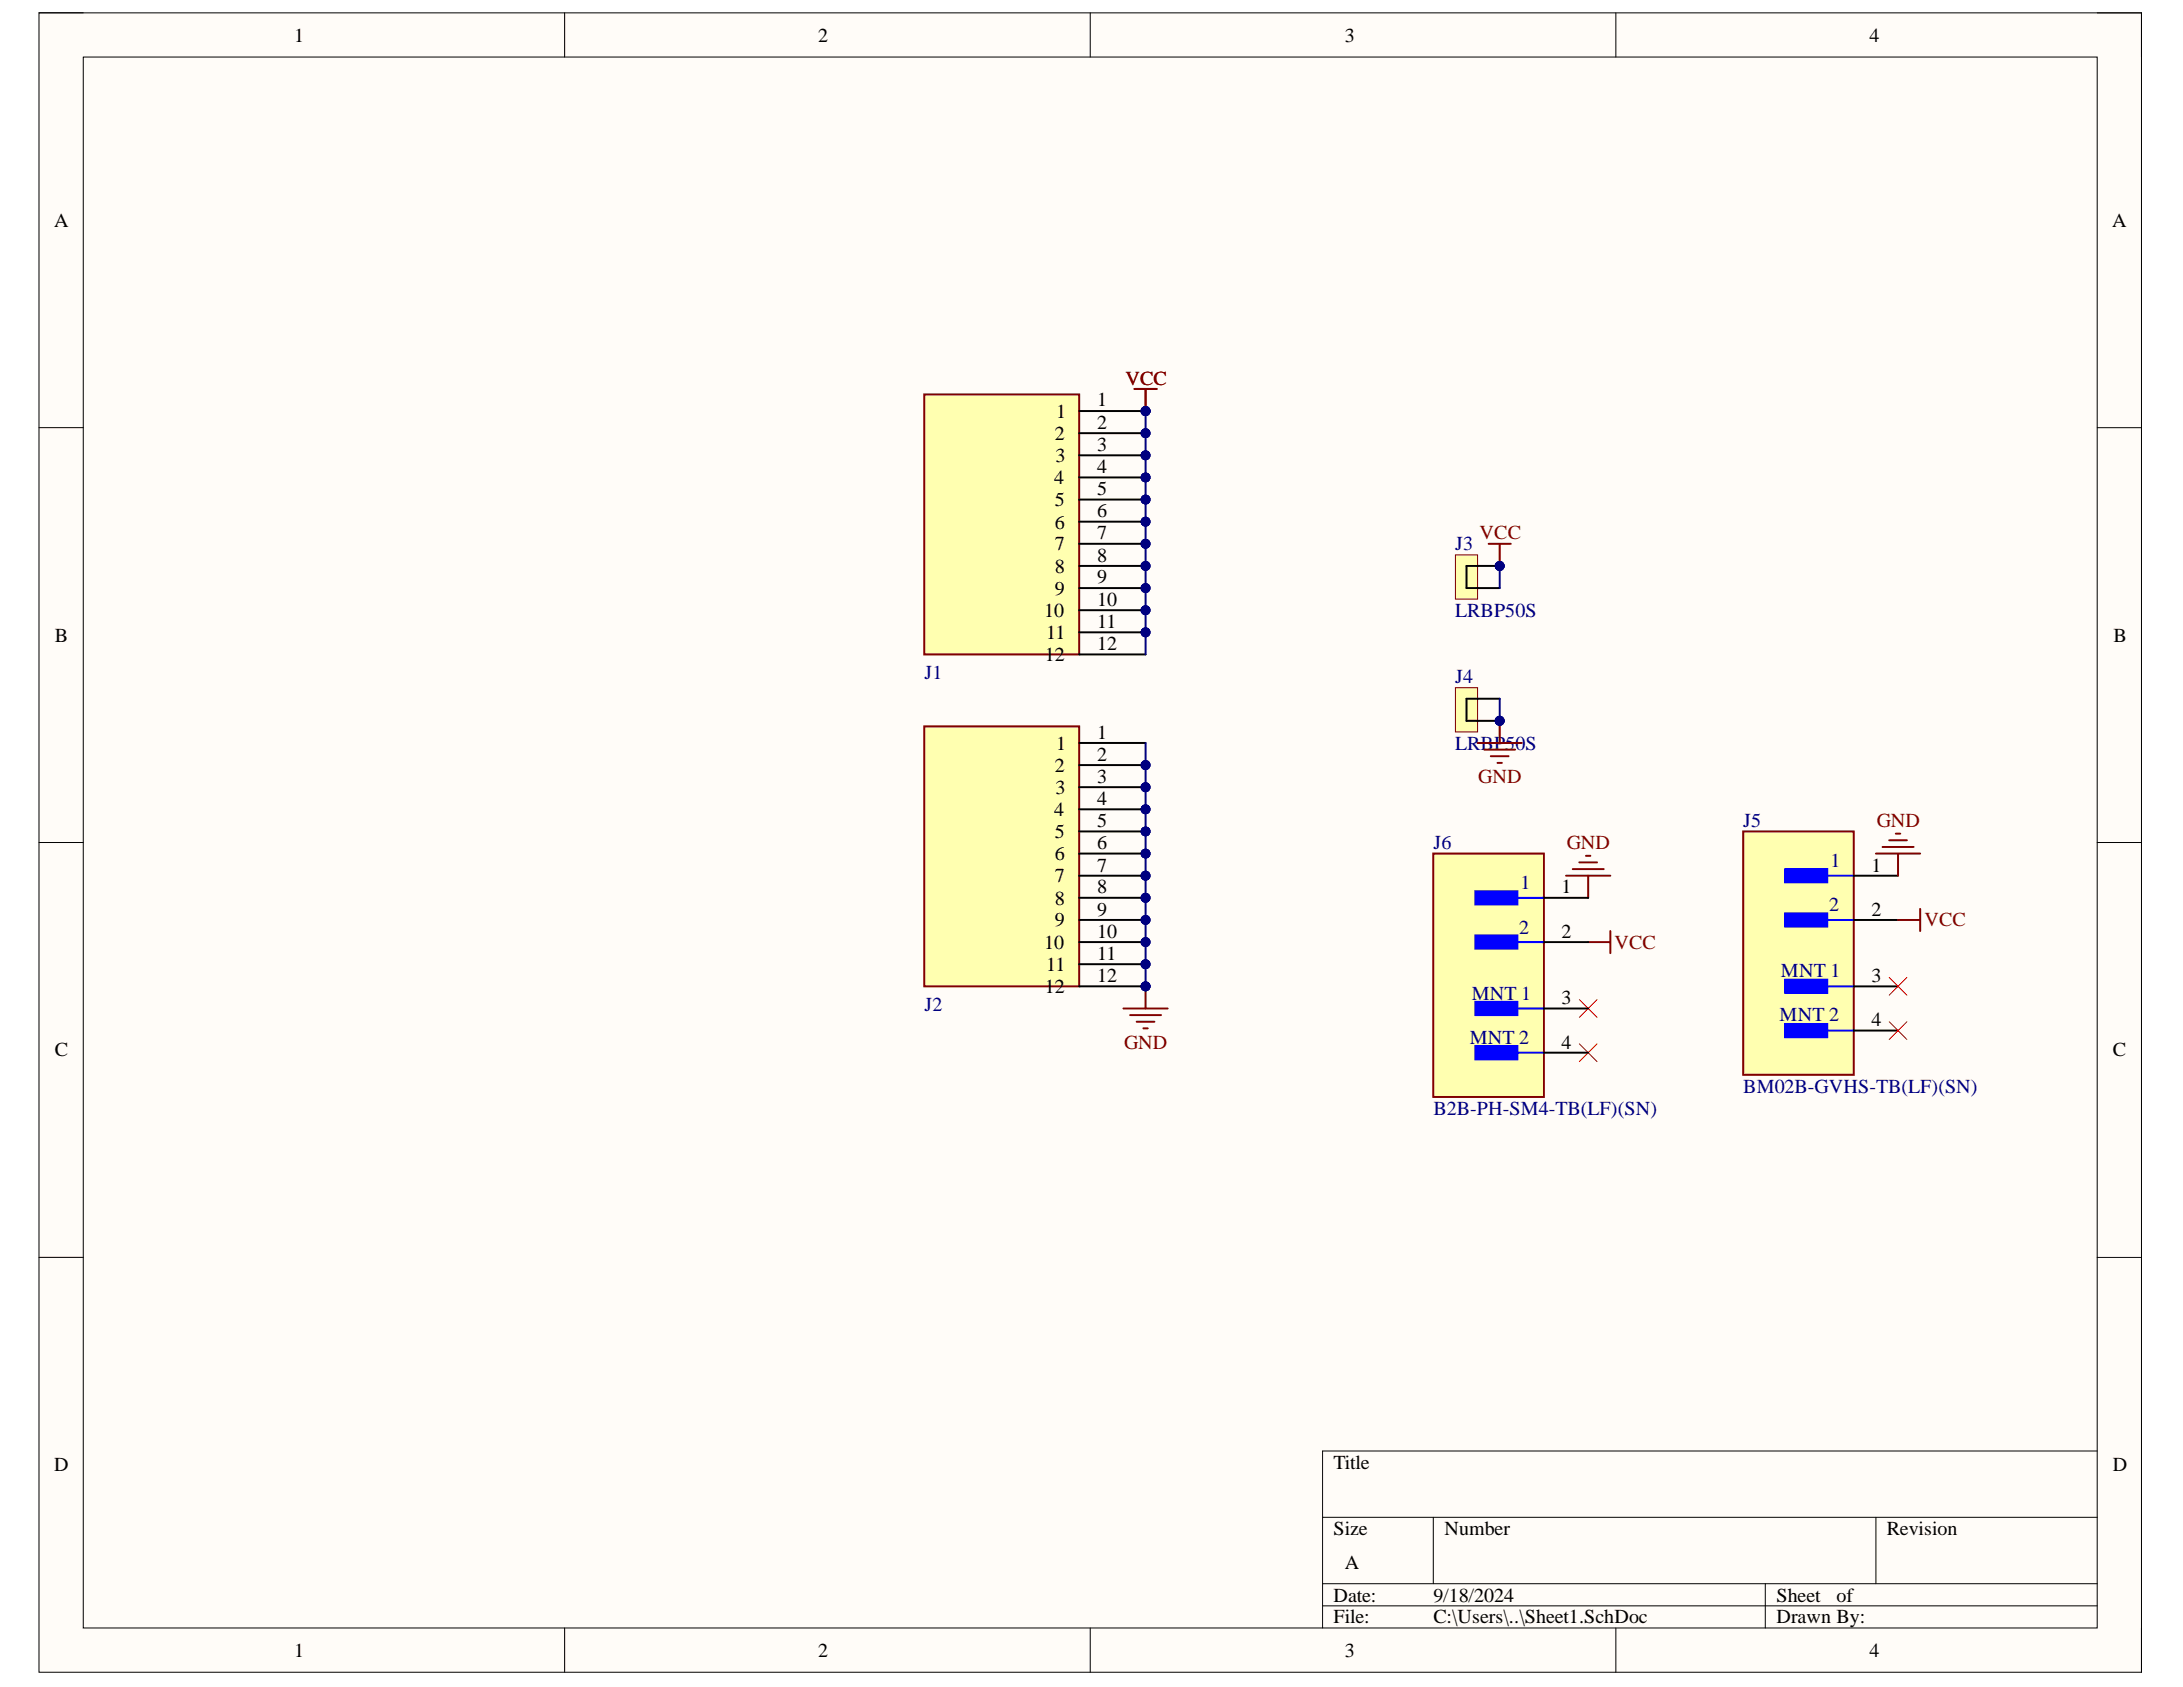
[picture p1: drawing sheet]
<svg xmlns="http://www.w3.org/2000/svg" width="279mm" height="216mm" viewBox="0 0 279 216" stroke-linecap="round" stroke-linejoin="round" font-family="sans-serif">
<defs><g id="words">
<g font-size="2.5">
<text x="37.6" y="5.3">1</text>
<text x="104.7" y="5.3">2</text>
<text x="172.1" y="5.3">3</text>
<text x="239.3" y="5.3">4</text>
<text x="6.9" y="29">A</text>
<text x="270.3" y="29">A</text>
<text x="135.2" y="53.4">1</text>
<text x="140.4" y="52">1</text>
<text x="135" y="56.3">2</text>
<text x="135.1" y="59.1">3</text>
<text x="140.4" y="54.9">2</text>
<text x="140.4" y="57.7">3</text>
<text x="134.9" y="62">4</text>
<text x="135" y="64.8">5</text>
<text x="140.4" y="60.5">4</text>
<text x="140.4" y="63.3">5</text>
<text x="135" y="67.7">6</text>
<text x="135" y="70.4">7</text>
<text x="140.4" y="66.2">6</text>
<text x="140.4" y="69">7</text>
<text x="140.4" y="71.9">8</text>
<text x="135" y="73.3">8</text>
<text x="135" y="76.1">9</text>
<text x="140.4" y="74.7">9</text>
<text x="140.4" y="77.5">10</text>
<text x="7" y="82.1">B</text>
<text x="133.6" y="79">10</text>
<text x="133.9" y="81.8">11</text>
<text x="140.4" y="80.3">11</text>
<text x="140.4" y="83.2">12</text>
<text x="270.5" y="82.1">B</text>
<text x="133.7" y="84.6">12</text>
<text x="135.2" y="96">1</text>
<text x="140.4" y="94.5">1</text>
<text x="135" y="98.8">2</text>
<text x="135.1" y="101.6">3</text>
<text x="140.4" y="97.3">2</text>
<text x="140.4" y="100.2">3</text>
<text x="134.9" y="104.4">4</text>
<text x="135" y="107.3">5</text>
<text x="140.4" y="103">4</text>
<text x="140.4" y="105.9">5</text>
<text x="135" y="110.1">6</text>
<text x="135" y="112.9">7</text>
<text x="140.4" y="108.7">6</text>
<text x="140.4" y="111.5">7</text>
<text x="239.5" y="111.5">1</text>
<text x="135" y="115.8">8</text>
<text x="135" y="118.6">9</text>
<text x="140.4" y="114.3">8</text>
<text x="140.4" y="117.2">9</text>
<text x="140.4" y="120">10</text>
<text x="199.9" y="114.3">1</text>
<text x="199.9" y="120">2</text>
<text x="239.5" y="117.2">2</text>
<text x="133.6" y="121.4">10</text>
<text x="133.9" y="124.2">11</text>
<text x="140.4" y="122.9">11</text>
<text x="140.4" y="125.7">12</text>
<text x="239.5" y="125.7">3</text>
<text x="133.7" y="127.1">12</text>
<text x="199.9" y="128.5">3</text>
<text x="239.5" y="131.3">4</text>
<text x="7" y="135.2">C</text>
<text x="199.9" y="134.2">4</text>
<text x="270.4" y="135.2">C</text>
<text x="6.9" y="188.3">D</text>
<text x="170.7" y="188">Title</text>
<text x="270.4" y="188.3">D</text>
<text x="170.7" y="196.4">Size</text>
<text x="184.9" y="196.4">Number</text>
<text x="241.5" y="196.4">Revision</text>
<text x="172.1" y="200.7">A</text>
<text x="170.7" y="205">Date:</text>
<text x="170.7" y="207.8">File:</text>
<text x="183.5" y="205">9/18/2024</text>
<text x="183.5" y="207.8">C:\Users\..\Sheet1.SchDoc</text>
<text x="227.4" y="205">Sheet</text>
<text x="227.4" y="207.8">Drawn By:</text>
<text x="235" y="205">of</text>
<text x="37.6" y="212.1">1</text>
<text x="104.7" y="212.1">2</text>
<text x="172.1" y="212.1">3</text>
<text x="239.3" y="212.1">4</text>
</g>
<g font-size="2.5" fill="#800000">
<text x="144" y="49.2">VCC</text>
<text x="189.4" y="69">VCC</text>
<text x="189.2" y="100.2">GND</text>
<text x="240.2" y="105.9">GND</text>
<text x="200.5" y="108.7">GND</text>
<text x="246.3" y="118.6">VCC</text>
<text x="206.6" y="121.4">VCC</text>
<text x="143.9" y="134.2">GND</text>
</g>
<g font-size="2.5" fill="#000080">
<text x="186.2" y="70.4">J3</text>
<text x="186.2" y="79">LRBP50S</text>
<text x="118.3" y="86.8">J1</text>
<text x="186.2" y="87.4">J4</text>
<text x="186.2" y="96">LRBP50S</text>
<text x="223.1" y="105.9">J5</text>
<text x="183.5" y="108.7">J6</text>
<text x="194.6" y="113.8">1</text>
<text x="234.3" y="110.9">1</text>
<text x="194.5" y="119.5">2</text>
<text x="234.1" y="116.6">2</text>
<text x="227.9" y="125.1">MNT 1</text>
<text x="118.3" y="129.4">J2</text>
<text x="188.4" y="127.9">MNT 1</text>
<text x="227.8" y="130.7">MNT 2</text>
<text x="188.1" y="133.6">MNT 2</text>
<text x="183.5" y="142.6">B2B-PH-SM4-TB(LF)(SN)</text>
<text x="223.1" y="139.9">BM02B-GVHS-TB(LF)(SN)</text>
</g>
</g></defs>
<path d="M5 1.6h269.1v212.4h-269.1z" fill-rule="evenodd" fill="#fffcf8"/>
<path d="M5 1.6h269.1v212.4h-269.1z" fill="none" stroke="#000" stroke-width=".13"/>
<path d="M10.7 7.3h257.7v201h-257.7z" fill-rule="evenodd" fill="#fffcf8"/>
<g fill="none" stroke="#000" stroke-width=".13">
<path d="M5 1.6h5.7M10.7 7.3h257.7v201h-257.7zM72.3 1.6v5.7M139.5 1.6v5.7M206.8 1.6v5.7M268.4 1.6h5.7v5.7M5 54.7h5.7M268.4 54.7h5.7M5 107.8h5.7M268.4 107.8h5.7M5 160.9h5.7M268.4 160.9h5.7"/>
<path d="M169.3 194.2h99.1M183.4 194.2v8.5M240.1 194.2v8.5M268.4 185.7h-99.1v22.6M72.3 208.3v5.7M139.5 208.3v5.7M169.3 202.7h99.1M169.3 205.5h99.1M206.8 208.3v5.7M225.9 202.7v5.6M274.1 208.3v5.7"/>
</g>
<path d="M145.2 49.8h2.8M146.6 49.8v2.8" fill="none" stroke="#800000" stroke-width=".25"/>
<circle cx="146.6" cy="52.6" r=".57" fill="#000080"/>
<circle cx="146.6" cy="52.6" r=".57" fill="none" stroke="#000080" stroke-width=".13"/>
<path d="M145.2 49.8h2.8M146.6 49.8v2.8" fill="none" stroke="#800000" stroke-width=".25"/>
<circle cx="146.6" cy="52.6" r=".57" fill="#000080"/>
<circle cx="146.6" cy="52.6" r=".57" fill="none" stroke="#000080" stroke-width=".13"/>
<path d="M143.8 129.1h5.6M144.6 129.9h4M145.5 130.8h2.3M146.3 131.6h.6M146.6 126.2v2.9" fill="none" stroke="#800000" stroke-width=".25"/>
<circle cx="146.6" cy="126.2" r=".57" fill="#000080"/>
<circle cx="146.6" cy="126.2" r=".57" fill="none" stroke="#000080" stroke-width=".13"/>
<circle cx="191.9" cy="72.4" r=".57" fill="#000080"/>
<circle cx="191.9" cy="72.4" r=".57" fill="none" stroke="#000080" stroke-width=".13"/>
<path d="M186.3 71h2.8v5.7h-2.8z" fill-rule="evenodd" fill="#ffffb0"/>
<path d="M186.3 71h2.8v5.7h-2.8z" fill="none" stroke="#800000" stroke-width=".13"/>
<path d="M189.1 72.4h2.8" fill="none" stroke="#000" stroke-width=".25"/>
<circle cx="191.9" cy="72.4" r=".57" fill="#000080"/>
<circle cx="191.9" cy="72.4" r=".57" fill="none" stroke="#000080" stroke-width=".13"/>
<path d="M189.1 72.4h-1.4v2.9h4.2" fill="none" stroke="#000" stroke-width=".25"/>
<circle cx="191.9" cy="92.3" r=".57" fill="#000080"/>
<circle cx="191.9" cy="92.3" r=".57" fill="none" stroke="#000080" stroke-width=".13"/>
<path d="M186.3 88h2.8v5.7h-2.8z" fill-rule="evenodd" fill="#ffffb0"/>
<path d="M186.3 88h2.8v5.7h-2.8z" fill="none" stroke="#800000" stroke-width=".13"/>
<path d="M189.1 89.4h2.8M189.1 92.3h2.8" fill="none" stroke="#000" stroke-width=".25"/>
<circle cx="191.9" cy="92.3" r=".57" fill="#000080"/>
<circle cx="191.9" cy="92.3" r=".57" fill="none" stroke="#000080" stroke-width=".13"/>
<path d="M189.1 89.4h-1.4v2.9h1.4" fill="none" stroke="#000" stroke-width=".25"/>
<path d="M189.1 95.1h5.7M190 95.9h3.9M190.8 96.8h2.3M191.7 97.6h.5M191.9 92.3v2.8" fill="none" stroke="#800000" stroke-width=".25"/>
<circle cx="191.9" cy="92.3" r=".57" fill="#000080"/>
<circle cx="191.9" cy="92.3" r=".57" fill="none" stroke="#000080" stroke-width=".13"/>
<path d="M190.5 69.6h2.9M191.9 69.6v2.8" fill="none" stroke="#800000" stroke-width=".25"/>
<circle cx="191.9" cy="72.4" r=".57" fill="#000080"/>
<circle cx="191.9" cy="72.4" r=".57" fill="none" stroke="#000080" stroke-width=".13"/>
<circle cx="146.6" cy="52.6" r=".57" fill="#000080"/>
<circle cx="146.6" cy="52.6" r=".57" fill="none" stroke="#000080" stroke-width=".13"/>
<circle cx="146.6" cy="55.4" r=".57" fill="#000080"/>
<circle cx="146.6" cy="55.4" r=".57" fill="none" stroke="#000080" stroke-width=".13"/>
<circle cx="146.6" cy="58.3" r=".57" fill="#000080"/>
<circle cx="146.6" cy="58.3" r=".57" fill="none" stroke="#000080" stroke-width=".13"/>
<circle cx="146.6" cy="61.1" r=".57" fill="#000080"/>
<circle cx="146.6" cy="61.1" r=".57" fill="none" stroke="#000080" stroke-width=".13"/>
<circle cx="146.6" cy="63.9" r=".57" fill="#000080"/>
<circle cx="146.6" cy="63.9" r=".57" fill="none" stroke="#000080" stroke-width=".13"/>
<circle cx="146.6" cy="66.8" r=".57" fill="#000080"/>
<circle cx="146.6" cy="66.8" r=".57" fill="none" stroke="#000080" stroke-width=".13"/>
<circle cx="146.6" cy="69.6" r=".57" fill="#000080"/>
<circle cx="146.6" cy="69.6" r=".57" fill="none" stroke="#000080" stroke-width=".13"/>
<circle cx="146.6" cy="72.4" r=".57" fill="#000080"/>
<circle cx="146.6" cy="72.4" r=".57" fill="none" stroke="#000080" stroke-width=".13"/>
<circle cx="146.6" cy="75.3" r=".57" fill="#000080"/>
<circle cx="146.6" cy="75.3" r=".57" fill="none" stroke="#000080" stroke-width=".13"/>
<circle cx="146.6" cy="78.1" r=".57" fill="#000080"/>
<circle cx="146.6" cy="78.1" r=".57" fill="none" stroke="#000080" stroke-width=".13"/>
<circle cx="146.6" cy="80.9" r=".57" fill="#000080"/>
<circle cx="146.6" cy="80.9" r=".57" fill="none" stroke="#000080" stroke-width=".13"/>
<path d="M118.3 50.5h19.8v33.3h-19.8z" fill-rule="evenodd" fill="#ffffb0"/>
<path d="M118.3 50.5h19.8v33.3h-19.8z" fill="none" stroke="#800000" stroke-width=".25"/>
<path d="M138.1 52.6h8.5" fill="none" stroke="#000" stroke-width=".25"/>
<circle cx="146.6" cy="52.6" r=".57" fill="#000080"/>
<circle cx="146.6" cy="52.6" r=".57" fill="none" stroke="#000080" stroke-width=".13"/>
<path d="M138.1 55.4h8.5" fill="none" stroke="#000" stroke-width=".25"/>
<circle cx="146.6" cy="55.4" r=".57" fill="#000080"/>
<circle cx="146.6" cy="55.4" r=".57" fill="none" stroke="#000080" stroke-width=".13"/>
<path d="M138.1 58.3h8.5" fill="none" stroke="#000" stroke-width=".25"/>
<circle cx="146.6" cy="58.3" r=".57" fill="#000080"/>
<circle cx="146.6" cy="58.3" r=".57" fill="none" stroke="#000080" stroke-width=".13"/>
<path d="M138.1 61.1h8.5" fill="none" stroke="#000" stroke-width=".25"/>
<circle cx="146.6" cy="61.1" r=".57" fill="#000080"/>
<circle cx="146.6" cy="61.1" r=".57" fill="none" stroke="#000080" stroke-width=".13"/>
<path d="M138.1 63.9h8.5" fill="none" stroke="#000" stroke-width=".25"/>
<circle cx="146.6" cy="63.9" r=".57" fill="#000080"/>
<circle cx="146.6" cy="63.9" r=".57" fill="none" stroke="#000080" stroke-width=".13"/>
<path d="M138.1 66.8h8.5" fill="none" stroke="#000" stroke-width=".25"/>
<circle cx="146.6" cy="66.8" r=".57" fill="#000080"/>
<circle cx="146.6" cy="66.8" r=".57" fill="none" stroke="#000080" stroke-width=".13"/>
<path d="M138.1 69.6h8.5" fill="none" stroke="#000" stroke-width=".25"/>
<circle cx="146.6" cy="69.6" r=".57" fill="#000080"/>
<circle cx="146.6" cy="69.6" r=".57" fill="none" stroke="#000080" stroke-width=".13"/>
<path d="M138.1 72.4h8.5" fill="none" stroke="#000" stroke-width=".25"/>
<circle cx="146.6" cy="72.4" r=".57" fill="#000080"/>
<circle cx="146.6" cy="72.4" r=".57" fill="none" stroke="#000080" stroke-width=".13"/>
<path d="M138.1 75.3h8.5" fill="none" stroke="#000" stroke-width=".25"/>
<circle cx="146.6" cy="75.3" r=".57" fill="#000080"/>
<circle cx="146.6" cy="75.3" r=".57" fill="none" stroke="#000080" stroke-width=".13"/>
<path d="M138.1 78.1h8.5" fill="none" stroke="#000" stroke-width=".25"/>
<circle cx="146.6" cy="78.1" r=".57" fill="#000080"/>
<circle cx="146.6" cy="78.1" r=".57" fill="none" stroke="#000080" stroke-width=".13"/>
<path d="M138.1 80.9h8.5" fill="none" stroke="#000" stroke-width=".25"/>
<circle cx="146.6" cy="80.9" r=".57" fill="#000080"/>
<circle cx="146.6" cy="80.9" r=".57" fill="none" stroke="#000080" stroke-width=".13"/>
<path d="M138.1 83.8h8.5" fill="none" stroke="#000" stroke-width=".25"/>
<circle cx="146.6" cy="97.9" r=".57" fill="#000080"/>
<circle cx="146.6" cy="97.9" r=".57" fill="none" stroke="#000080" stroke-width=".13"/>
<circle cx="146.6" cy="100.7" r=".57" fill="#000080"/>
<circle cx="146.6" cy="100.7" r=".57" fill="none" stroke="#000080" stroke-width=".13"/>
<circle cx="146.6" cy="103.6" r=".57" fill="#000080"/>
<circle cx="146.6" cy="103.6" r=".57" fill="none" stroke="#000080" stroke-width=".13"/>
<circle cx="146.6" cy="106.4" r=".57" fill="#000080"/>
<circle cx="146.6" cy="106.4" r=".57" fill="none" stroke="#000080" stroke-width=".13"/>
<circle cx="146.6" cy="109.2" r=".57" fill="#000080"/>
<circle cx="146.6" cy="109.2" r=".57" fill="none" stroke="#000080" stroke-width=".13"/>
<circle cx="146.6" cy="112.1" r=".57" fill="#000080"/>
<circle cx="146.6" cy="112.1" r=".57" fill="none" stroke="#000080" stroke-width=".13"/>
<circle cx="146.6" cy="114.9" r=".57" fill="#000080"/>
<circle cx="146.6" cy="114.9" r=".57" fill="none" stroke="#000080" stroke-width=".13"/>
<circle cx="146.6" cy="117.7" r=".57" fill="#000080"/>
<circle cx="146.6" cy="117.7" r=".57" fill="none" stroke="#000080" stroke-width=".13"/>
<circle cx="146.6" cy="120.6" r=".57" fill="#000080"/>
<circle cx="146.6" cy="120.6" r=".57" fill="none" stroke="#000080" stroke-width=".13"/>
<circle cx="146.6" cy="123.4" r=".57" fill="#000080"/>
<circle cx="146.6" cy="123.4" r=".57" fill="none" stroke="#000080" stroke-width=".13"/>
<circle cx="146.6" cy="126.2" r=".57" fill="#000080"/>
<circle cx="146.6" cy="126.2" r=".57" fill="none" stroke="#000080" stroke-width=".13"/>
<path d="M118.3 93h19.8v33.2h-19.8z" fill-rule="evenodd" fill="#ffffb0"/>
<path d="M118.3 93h19.8v33.2h-19.8z" fill="none" stroke="#800000" stroke-width=".25"/>
<path d="M138.1 95.1h8.5M138.1 97.9h8.5" fill="none" stroke="#000" stroke-width=".25"/>
<circle cx="146.6" cy="97.9" r=".57" fill="#000080"/>
<circle cx="146.6" cy="97.9" r=".57" fill="none" stroke="#000080" stroke-width=".13"/>
<path d="M138.1 100.7h8.5" fill="none" stroke="#000" stroke-width=".25"/>
<circle cx="146.6" cy="100.7" r=".57" fill="#000080"/>
<circle cx="146.6" cy="100.7" r=".57" fill="none" stroke="#000080" stroke-width=".13"/>
<path d="M138.1 103.6h8.5" fill="none" stroke="#000" stroke-width=".25"/>
<circle cx="146.6" cy="103.6" r=".57" fill="#000080"/>
<circle cx="146.6" cy="103.6" r=".57" fill="none" stroke="#000080" stroke-width=".13"/>
<path d="M138.1 106.4h8.5" fill="none" stroke="#000" stroke-width=".25"/>
<circle cx="146.6" cy="106.4" r=".57" fill="#000080"/>
<circle cx="146.6" cy="106.4" r=".57" fill="none" stroke="#000080" stroke-width=".13"/>
<path d="M138.1 109.2h8.5" fill="none" stroke="#000" stroke-width=".25"/>
<circle cx="146.6" cy="109.2" r=".57" fill="#000080"/>
<circle cx="146.6" cy="109.2" r=".57" fill="none" stroke="#000080" stroke-width=".13"/>
<path d="M138.1 112.1h8.5" fill="none" stroke="#000" stroke-width=".25"/>
<circle cx="146.6" cy="112.1" r=".57" fill="#000080"/>
<circle cx="146.6" cy="112.1" r=".57" fill="none" stroke="#000080" stroke-width=".13"/>
<path d="M138.1 114.9h8.5" fill="none" stroke="#000" stroke-width=".25"/>
<circle cx="146.6" cy="114.9" r=".57" fill="#000080"/>
<circle cx="146.6" cy="114.9" r=".57" fill="none" stroke="#000080" stroke-width=".13"/>
<path d="M138.1 117.7h8.5" fill="none" stroke="#000" stroke-width=".25"/>
<circle cx="146.6" cy="117.7" r=".57" fill="#000080"/>
<circle cx="146.6" cy="117.7" r=".57" fill="none" stroke="#000080" stroke-width=".13"/>
<path d="M138.1 120.6h8.5" fill="none" stroke="#000" stroke-width=".25"/>
<circle cx="146.6" cy="120.6" r=".57" fill="#000080"/>
<circle cx="146.6" cy="120.6" r=".57" fill="none" stroke="#000080" stroke-width=".13"/>
<path d="M138.1 123.4h8.5" fill="none" stroke="#000" stroke-width=".25"/>
<circle cx="146.6" cy="123.4" r=".57" fill="#000080"/>
<circle cx="146.6" cy="123.4" r=".57" fill="none" stroke="#000080" stroke-width=".13"/>
<path d="M138.1 126.2h8.5" fill="none" stroke="#000" stroke-width=".25"/>
<circle cx="146.6" cy="126.2" r=".57" fill="#000080"/>
<circle cx="146.6" cy="126.2" r=".57" fill="none" stroke="#000080" stroke-width=".13"/>
<path d="M223.1 106.4h14.2v31.2h-14.2z" fill-rule="evenodd" fill="#ffffb0"/>
<path d="M223.1 106.4h14.2v31.2h-14.2z" fill="none" stroke="#800000" stroke-width=".25"/>
<path d="M228.5 111.2h5.4v1.7h-5.4z" fill-rule="evenodd" fill="#00f"/>
<path d="M228.5 111.2h5.4v1.7h-5.4zM231 112.1h6.3" fill="none" stroke="#00f" stroke-width=".25"/>
<path d="M228.5 116.9h5.4v1.7h-5.4z" fill-rule="evenodd" fill="#00f"/>
<path d="M228.5 116.9h5.4v1.7h-5.4zM231 117.7h6.3" fill="none" stroke="#00f" stroke-width=".25"/>
<path d="M228.5 125.4h5.4v1.7h-5.4z" fill-rule="evenodd" fill="#00f"/>
<path d="M228.5 125.4h5.4v1.7h-5.4zM231 126.2h6.3" fill="none" stroke="#00f" stroke-width=".25"/>
<path d="M228.5 131h5.4v1.7h-5.4z" fill-rule="evenodd" fill="#00f"/>
<path d="M228.5 131h5.4v1.7h-5.4zM231 131.9h6.3" fill="none" stroke="#00f" stroke-width=".25"/>
<path d="M237.3 112.1h5.6M237.3 117.7h5.6M237.3 126.2h5.6M237.3 131.9h5.6" fill="none" stroke="#000" stroke-width=".25"/>
<g fill="none" stroke="#800000" stroke-width=".25">
<path d="M200.4 112.1h5.7M201.3 111.2h4M202.1 110.4h2.3M203 109.5h.6M203.3 112.1v2.8M206.1 119.2v2.8M240.1 109.2h5.7M240.9 108.4h4M241.8 107.5h2.3M242.6 106.7h.6M242.9 117.7h2.9M242.9 109.2v2.9"/>
<path d="M245.8 116.3v2.9M203.3 120.6h2.8"/>
</g>
<path d="M202.1 127.9l2.3 2.3M202.1 133.6l2.3 2.3M204.4 127.9l-2.3 2.3M204.4 133.6l-2.3 2.3M241.8 130.8l2.3 2.2M241.8 125.1l2.3 2.3M244.1 130.8l-2.3 2.2M244.1 125.1l-2.3 2.3" fill="none" stroke="#f00" stroke-width=".13"/>
<path d="M183.4 109.2h14.2v31.2h-14.2z" fill-rule="evenodd" fill="#ffffb0"/>
<path d="M183.4 109.2h14.2v31.2h-14.2z" fill="none" stroke="#800000" stroke-width=".25"/>
<path d="M188.8 114.1h5.4v1.7h-5.4z" fill-rule="evenodd" fill="#00f"/>
<path d="M188.8 114.1h5.4v1.7h-5.4zM191.4 114.9h6.2" fill="none" stroke="#00f" stroke-width=".25"/>
<path d="M188.8 119.7h5.4v1.7h-5.4z" fill-rule="evenodd" fill="#00f"/>
<path d="M188.8 119.7h5.4v1.7h-5.4zM191.4 120.6h6.2" fill="none" stroke="#00f" stroke-width=".25"/>
<path d="M188.8 128.2h5.4v1.7h-5.4z" fill-rule="evenodd" fill="#00f"/>
<path d="M188.8 128.2h5.4v1.7h-5.4zM191.4 129.1h6.2" fill="none" stroke="#00f" stroke-width=".25"/>
<path d="M188.8 133.9h5.4v1.7h-5.4z" fill-rule="evenodd" fill="#00f"/>
<path d="M188.8 133.9h5.4v1.7h-5.4zM191.4 134.7h6.2" fill="none" stroke="#00f" stroke-width=".25"/>
<path d="M197.6 114.9h5.7M197.6 120.6h5.7M197.6 129.1h5.7M197.6 134.7h5.7" fill="none" stroke="#000" stroke-width=".25"/>
<path d="M146.6 52.6v31.2" fill="none" stroke="#000080" stroke-width=".25"/>
<circle cx="146.6" cy="52.6" r=".57" fill="#000080"/>
<circle cx="146.6" cy="52.6" r=".57" fill="none" stroke="#000080" stroke-width=".13"/>
<circle cx="146.6" cy="55.4" r=".57" fill="#000080"/>
<circle cx="146.6" cy="55.4" r=".57" fill="none" stroke="#000080" stroke-width=".13"/>
<circle cx="146.6" cy="58.3" r=".57" fill="#000080"/>
<circle cx="146.6" cy="58.3" r=".57" fill="none" stroke="#000080" stroke-width=".13"/>
<circle cx="146.6" cy="61.1" r=".57" fill="#000080"/>
<circle cx="146.6" cy="61.1" r=".57" fill="none" stroke="#000080" stroke-width=".13"/>
<circle cx="146.6" cy="63.9" r=".57" fill="#000080"/>
<circle cx="146.6" cy="63.9" r=".57" fill="none" stroke="#000080" stroke-width=".13"/>
<circle cx="146.6" cy="66.8" r=".57" fill="#000080"/>
<circle cx="146.6" cy="66.8" r=".57" fill="none" stroke="#000080" stroke-width=".13"/>
<circle cx="146.6" cy="69.6" r=".57" fill="#000080"/>
<circle cx="146.6" cy="69.6" r=".57" fill="none" stroke="#000080" stroke-width=".13"/>
<circle cx="146.6" cy="72.4" r=".57" fill="#000080"/>
<circle cx="146.6" cy="72.4" r=".57" fill="none" stroke="#000080" stroke-width=".13"/>
<circle cx="146.6" cy="75.3" r=".57" fill="#000080"/>
<circle cx="146.6" cy="75.3" r=".57" fill="none" stroke="#000080" stroke-width=".13"/>
<circle cx="146.6" cy="78.1" r=".57" fill="#000080"/>
<circle cx="146.6" cy="78.1" r=".57" fill="none" stroke="#000080" stroke-width=".13"/>
<circle cx="146.6" cy="80.9" r=".57" fill="#000080"/>
<circle cx="146.6" cy="80.9" r=".57" fill="none" stroke="#000080" stroke-width=".13"/>
<path d="M146.6 95.1v31.1" fill="none" stroke="#000080" stroke-width=".25"/>
<circle cx="146.6" cy="97.9" r=".57" fill="#000080"/>
<circle cx="146.6" cy="97.9" r=".57" fill="none" stroke="#000080" stroke-width=".13"/>
<circle cx="146.6" cy="100.7" r=".57" fill="#000080"/>
<circle cx="146.6" cy="100.7" r=".57" fill="none" stroke="#000080" stroke-width=".13"/>
<circle cx="146.6" cy="103.6" r=".57" fill="#000080"/>
<circle cx="146.6" cy="103.6" r=".57" fill="none" stroke="#000080" stroke-width=".13"/>
<circle cx="146.6" cy="106.4" r=".57" fill="#000080"/>
<circle cx="146.6" cy="106.4" r=".57" fill="none" stroke="#000080" stroke-width=".13"/>
<circle cx="146.6" cy="109.2" r=".57" fill="#000080"/>
<circle cx="146.6" cy="109.2" r=".57" fill="none" stroke="#000080" stroke-width=".13"/>
<circle cx="146.6" cy="112.1" r=".57" fill="#000080"/>
<circle cx="146.6" cy="112.1" r=".57" fill="none" stroke="#000080" stroke-width=".13"/>
<circle cx="146.6" cy="114.9" r=".57" fill="#000080"/>
<circle cx="146.6" cy="114.9" r=".57" fill="none" stroke="#000080" stroke-width=".13"/>
<circle cx="146.6" cy="117.7" r=".57" fill="#000080"/>
<circle cx="146.6" cy="117.7" r=".57" fill="none" stroke="#000080" stroke-width=".13"/>
<circle cx="146.6" cy="120.6" r=".57" fill="#000080"/>
<circle cx="146.6" cy="120.6" r=".57" fill="none" stroke="#000080" stroke-width=".13"/>
<circle cx="146.6" cy="123.4" r=".57" fill="#000080"/>
<circle cx="146.6" cy="123.4" r=".57" fill="none" stroke="#000080" stroke-width=".13"/>
<circle cx="146.6" cy="126.2" r=".57" fill="#000080"/>
<circle cx="146.6" cy="126.2" r=".57" fill="none" stroke="#000080" stroke-width=".13"/>
<path d="M191.9 72.4v2.9" fill="none" stroke="#000080" stroke-width=".25"/>
<circle cx="191.9" cy="72.4" r=".57" fill="#000080"/>
<circle cx="191.9" cy="72.4" r=".57" fill="none" stroke="#000080" stroke-width=".13"/>
<path d="M191.9 89.4v2.9" fill="none" stroke="#000080" stroke-width=".25"/>
<circle cx="191.9" cy="92.3" r=".57" fill="#000080"/>
<circle cx="191.9" cy="92.3" r=".57" fill="none" stroke="#000080" stroke-width=".13"/>
<use href="#words"/>
</svg>
